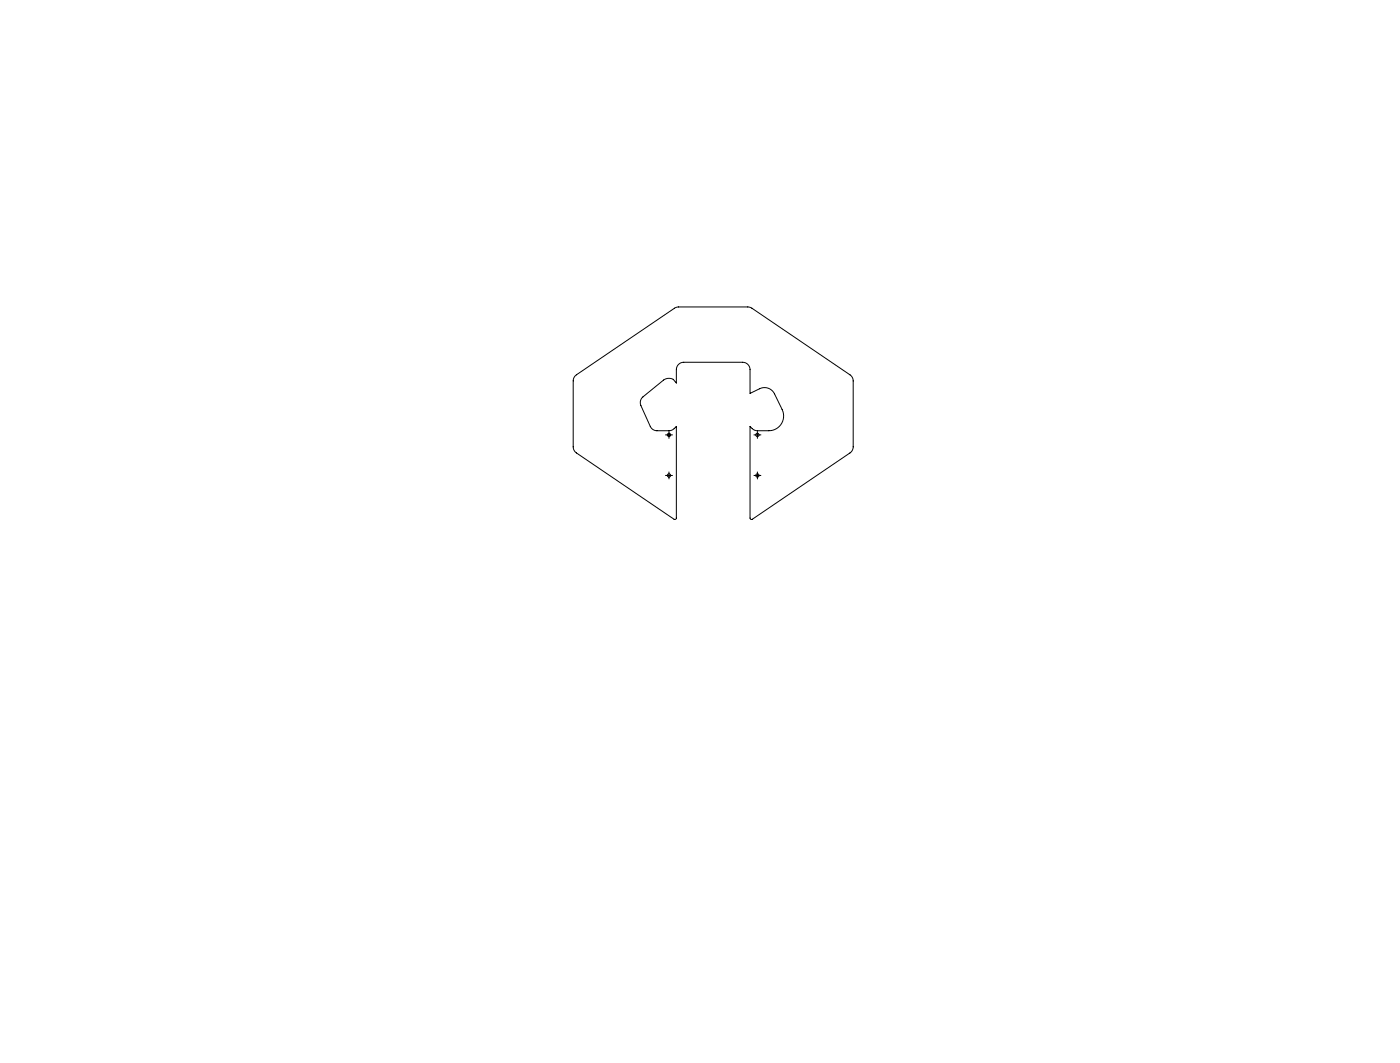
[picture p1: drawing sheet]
<svg xmlns="http://www.w3.org/2000/svg" width="380mm" height="288mm" viewBox="0 0 380 288" stroke-linecap="round" stroke-linejoin="round" font-family="sans-serif">
<g fill="none" stroke="#000" stroke-width=".27" stroke-dasharray="30.5 1.3 1.3 1.3">
<path d="M181.1 118h-.5M181.6 117.5v-.5M181.6 118.5v.4M182.1 118h.4M205.1 118h-.5M205.6 117.5v-.5M205.6 118.5v.4M206.1 118h.4M181.1 129h-.5M181.6 128.5v-.5M181.6 129.5v.4M182.1 129h.4"/>
<path d="M205.1 129h-.5M205.6 128.5v-.5M205.6 129.5v.4M206.1 129h.4"/>
</g>
<g fill="none" stroke="#000" stroke-width=".27">
<path d="M156.1 102l27-18.4 1.1-.3 19.5 .1 27 18.3a2 2 0 0 1 .9 1.6v17.9a2 2 0 0 1-.9 1.6l-26.5 18a.4 .4 0 0 1-.6-.3v-24.8l.9 .8 .7 .3h3.5a4 4 0 0 0 3.6-5.7l-2.1-4.3a3 3 0 0 0-4-1.4l-2.6 1.3v-6.4a2 2 0 0 0-2-2h-16a2 2 0 0 0-2 2v3.6l-.9-1a2.5 2.5 0 0 0-2.6 .2l-5.6 4.5a2 2 0 0 0-.5 2.4l2.5 5.6a2 2 0 0 0 1.8 1.2h3.7l.7-.3 .9-.8v24.8a.4 .4 0 0 1-.6 .3l-26.5-18a2 2 0 0 1-.9-1.6v-17.9zM181.1 118h1M181.6 117.5v1M205.1 118h1M205.6 117.5v1M181.1 129h1M181.6 128.5v1M205.1 129h1M205.6 128.5v1"/>
<circle cx="181.6" cy="118" r=".45"/>
<circle cx="205.6" cy="118" r=".45"/>
<circle cx="181.6" cy="129" r=".45"/>
<circle cx="205.6" cy="129" r=".45"/>
</g>
</svg>
